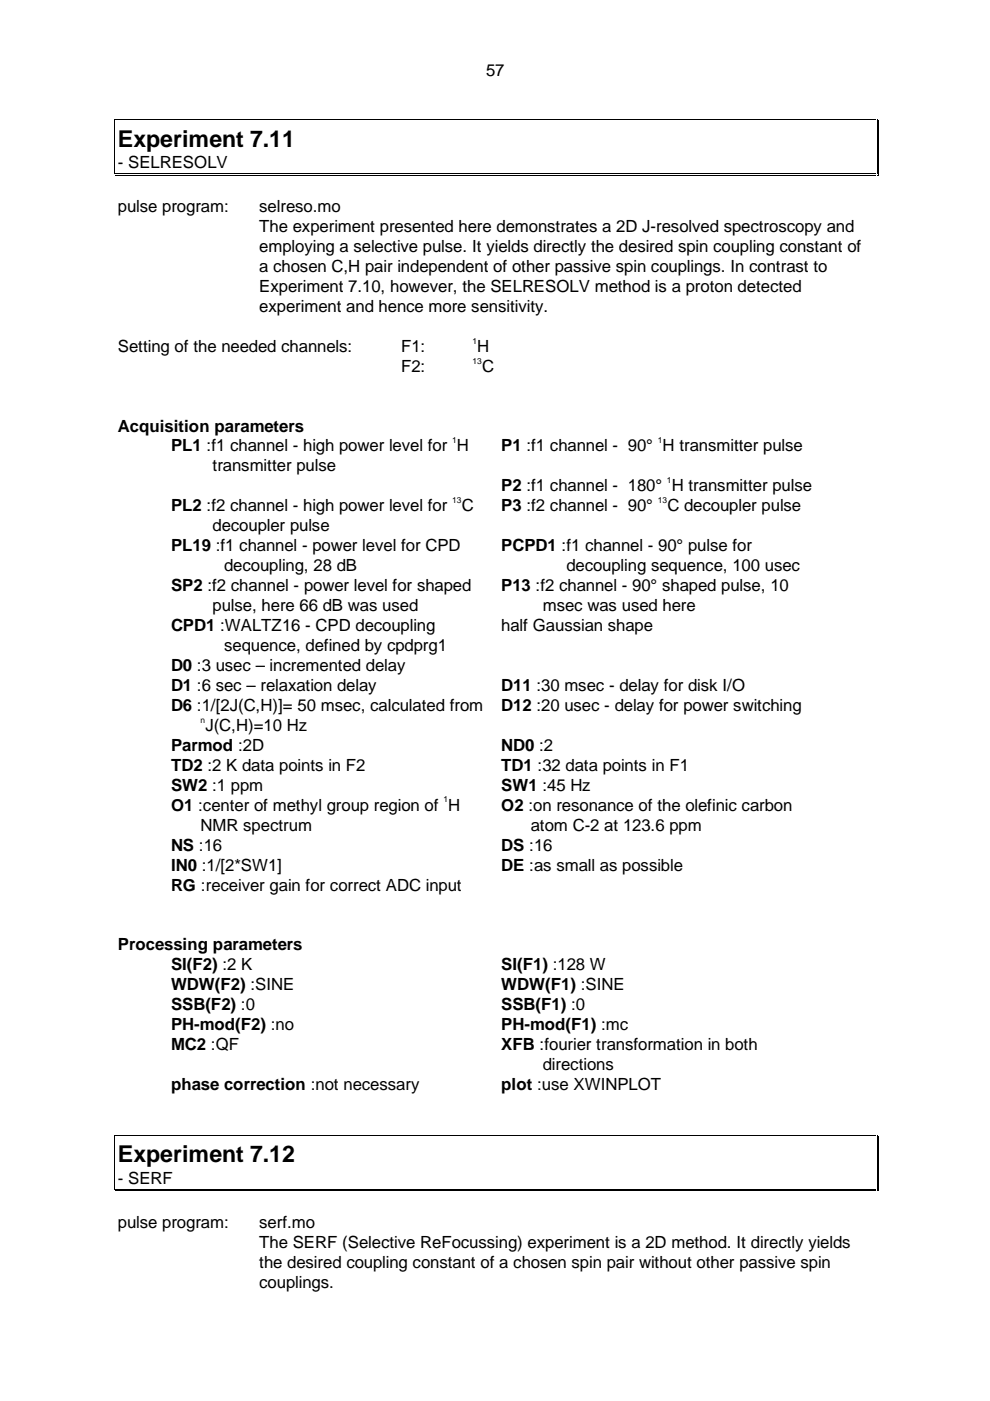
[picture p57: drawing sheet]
<svg xmlns="http://www.w3.org/2000/svg" width="210mm" height="297mm" viewBox="0 0 210 297" stroke-linecap="round" stroke-linejoin="round" font-family="sans-serif">
<defs><g id="words">
<g font-size="4.9">
<text x="25" y="31.1">Experiment 7.11</text>
<text x="25" y="246.4">Experiment 7.12</text>
</g>
<g font-size="3.6">
<text x="103.1" y="16.1">57</text>
<text x="25" y="35.7">- SELRESOLV</text>
<text x="25" y="45">pulse program:</text>
<text x="55" y="45">selreso.mo</text>
<text x="55" y="49.2">The experiment presented here demonstrates a 2D J-resolved spectroscopy and</text>
<text x="55" y="53.5">employing a selective pulse. It yields directly the desired spin coupling constant of</text>
<text x="55" y="57.7">a chosen C,H pair independent of other passive spin couplings. In contrast to</text>
<text x="55" y="61.9">Experiment 7.10, however, the SELRESOLV method is a proton detected</text>
<text x="55" y="66.2">experiment and hence more sensitivity.</text>
<text x="25" y="74.6">Setting of the needed channels:</text>
<text x="85" y="74.6">F1:</text>
<text x="101.2" y="74.6">H</text>
<text x="85" y="78.9">F2:</text>
<text x="102.2" y="78.9">C</text>
<text x="25" y="91.5">Acquisition parameters</text>
<text x="36.3" y="95.7">PL1 :f1 channel - high power level for H</text>
<text x="106.3" y="95.7">P1 :f1 channel - 90° H transmitter pulse</text>
<text x="45.1" y="100">transmitter pulse</text>
<text x="106.3" y="104.2">P2 :f1 channel - 180° H transmitter pulse</text>
<text x="36.3" y="108.4">PL2 :f2 channel - high power level for</text>
<text x="45.1" y="112.7">decoupler pulse</text>
<text x="97.9" y="108.4">C</text>
<text x="106.3" y="108.4">P3 :f2 channel - 90°</text>
<text x="141.5" y="108.4">C decoupler pulse</text>
<text x="36.3" y="116.9">PL19 :f1 channel - power level for CPD</text>
<text x="106.3" y="116.9">PCPD1 :f1 channel - 90° pulse for</text>
<text x="36.3" y="125.4">SP2 :f2 channel - power level for shaped</text>
<text x="47.5" y="121.1">decoupling, 28 dB</text>
<text x="106.3" y="125.4">P13 :f2 channel - 90° shaped pulse, 10</text>
<text x="120.1" y="121.1">decoupling sequence, 100 usec</text>
<text x="45.1" y="129.6">pulse, here 66 dB was used</text>
<text x="115.1" y="129.6">msec was used here</text>
<text x="36.3" y="133.8">CPD1 :WALTZ16 - CPD decoupling</text>
<text x="106.3" y="133.8">half Gaussian shape</text>
<text x="36.3" y="142.3">D0 :3 usec – incremented delay</text>
<text x="47.5" y="138.1">sequence, defined by cpdprg1</text>
<text x="36.3" y="146.5">D1 :6 sec – relaxation delay</text>
<text x="106.3" y="146.5">D11 :30 msec - delay for disk I/O</text>
<text x="36.3" y="150.8">D6 :1/[2J(C,H)]= 50 msec, calculated from</text>
<text x="43.5" y="155">J(C,H)=10 Hz</text>
<text x="106.3" y="150.8">D12 :20 usec - delay for power switching</text>
<text x="36.3" y="159.2">Parmod :2D</text>
<text x="106.3" y="159.2">ND0 :2</text>
<text x="36.3" y="167.7">SW2 :1 ppm</text>
<text x="36.3" y="163.5">TD2 :2 K data points in F2</text>
<text x="106.3" y="163.5">TD1 :32 data points in F1</text>
<text x="106.3" y="167.7">SW1 :45 Hz</text>
<text x="36.3" y="171.9">O1 :center of methyl group region of H</text>
<text x="106.3" y="171.9">O2 :on resonance of the olefinic carbon</text>
<text x="42.5" y="176.2">NMR spectrum</text>
<text x="112.5" y="176.2">atom C-2 at 123.6 ppm</text>
<text x="36.3" y="180.4">NS :16</text>
<text x="36.3" y="184.6">IN0 :1/[2*SW1]</text>
<text x="106.3" y="180.4">DS :16</text>
<text x="106.3" y="184.6">DE :as small as possible</text>
<text x="36.3" y="188.9">RG :receiver gain for correct ADC input</text>
<text x="25" y="201.5">Processing parameters</text>
<text x="36.3" y="205.7">SI(F2) :2 K</text>
<text x="36.3" y="209.9">WDW(F2) :SINE</text>
<text x="106.3" y="205.7">SI(F1) :128 W</text>
<text x="106.3" y="209.9">WDW(F1) :SINE</text>
<text x="36.3" y="214.2">SSB(F2) :0</text>
<text x="106.3" y="214.2">SSB(F1) :0</text>
<text x="36.3" y="218.4">PH-mod(F2) :no</text>
<text x="106.3" y="218.4">PH-mod(F1) :mc</text>
<text x="36.3" y="222.6">MC2 :QF</text>
<text x="106.3" y="222.6">XFB :fourier transformation in both</text>
<text x="115.1" y="226.9">directions</text>
<text x="36.3" y="231.1">phase correction :not necessary</text>
<text x="106.3" y="231.1">plot :use XWINPLOT</text>
<text x="25" y="251">- SERF</text>
<text x="25" y="260.3">pulse program:</text>
<text x="55" y="260.3">serf.mo</text>
<text x="55" y="264.5">The SERF (Selective ReFocussing) experiment is a 2D method. It directly yields</text>
<text x="55" y="268.8">the desired coupling constant of a chosen spin pair without other passive spin</text>
<text x="55" y="273">couplings.</text>
</g>
<g font-size="1.8">
<text x="100.2" y="72.9">1</text>
<text x="100.2" y="77.1">13</text>
<text x="95.9" y="93.9">1</text>
<text x="139.5" y="93.9">1</text>
<text x="95.9" y="106.6">13</text>
<text x="139.5" y="106.6">13</text>
<text x="141.4" y="102.4">1</text>
<text x="42.5" y="153.2">n</text>
<text x="94" y="170.1">1</text>
</g>
</g></defs>
<path d="M24.2 25.3h.2v.1h-.2zM24.2 36.8h.2v.2h-.2zM185.9 25.3h.1v.1h-.1zM185.9 37h.4v.2h-.4zM185.9 36.8h.1v.2h-.1zM186.1 36.8h.2v.4h-.2zM24.2 240.6h.2v.2h-.2zM24.2 252.1h.2v.2h-.2zM185.9 240.6h.1v.2h-.1zM185.9 252.4h.4v.1h-.4zM185.9 252.1h.1v.2h-.1zM186.1 252.1h.2v.4h-.2z" fill="#000"/>
<g fill="none" stroke="#000" stroke-width=".21">
<path d="M24.3 25.5v6.6M24.3 32.2v4.5M24.5 25.4h161.3M24.5 36.9h161.3M24.5 37.1h161.3M185.9 25.5v6.6M185.9 32.2v4.5M186.2 25.5v6.6M186.2 32.2v4.5M24.3 240.8v6.6M24.3 247.5v4.5M24.5 240.7h161.3"/>
<path d="M24.5 252.2h161.3M24.5 252.4h161.3M185.9 240.8v6.6M185.9 247.5v4.5M186.2 240.8v6.6M186.2 247.5v4.5"/>
</g>
<use href="#words"/>
</svg>
